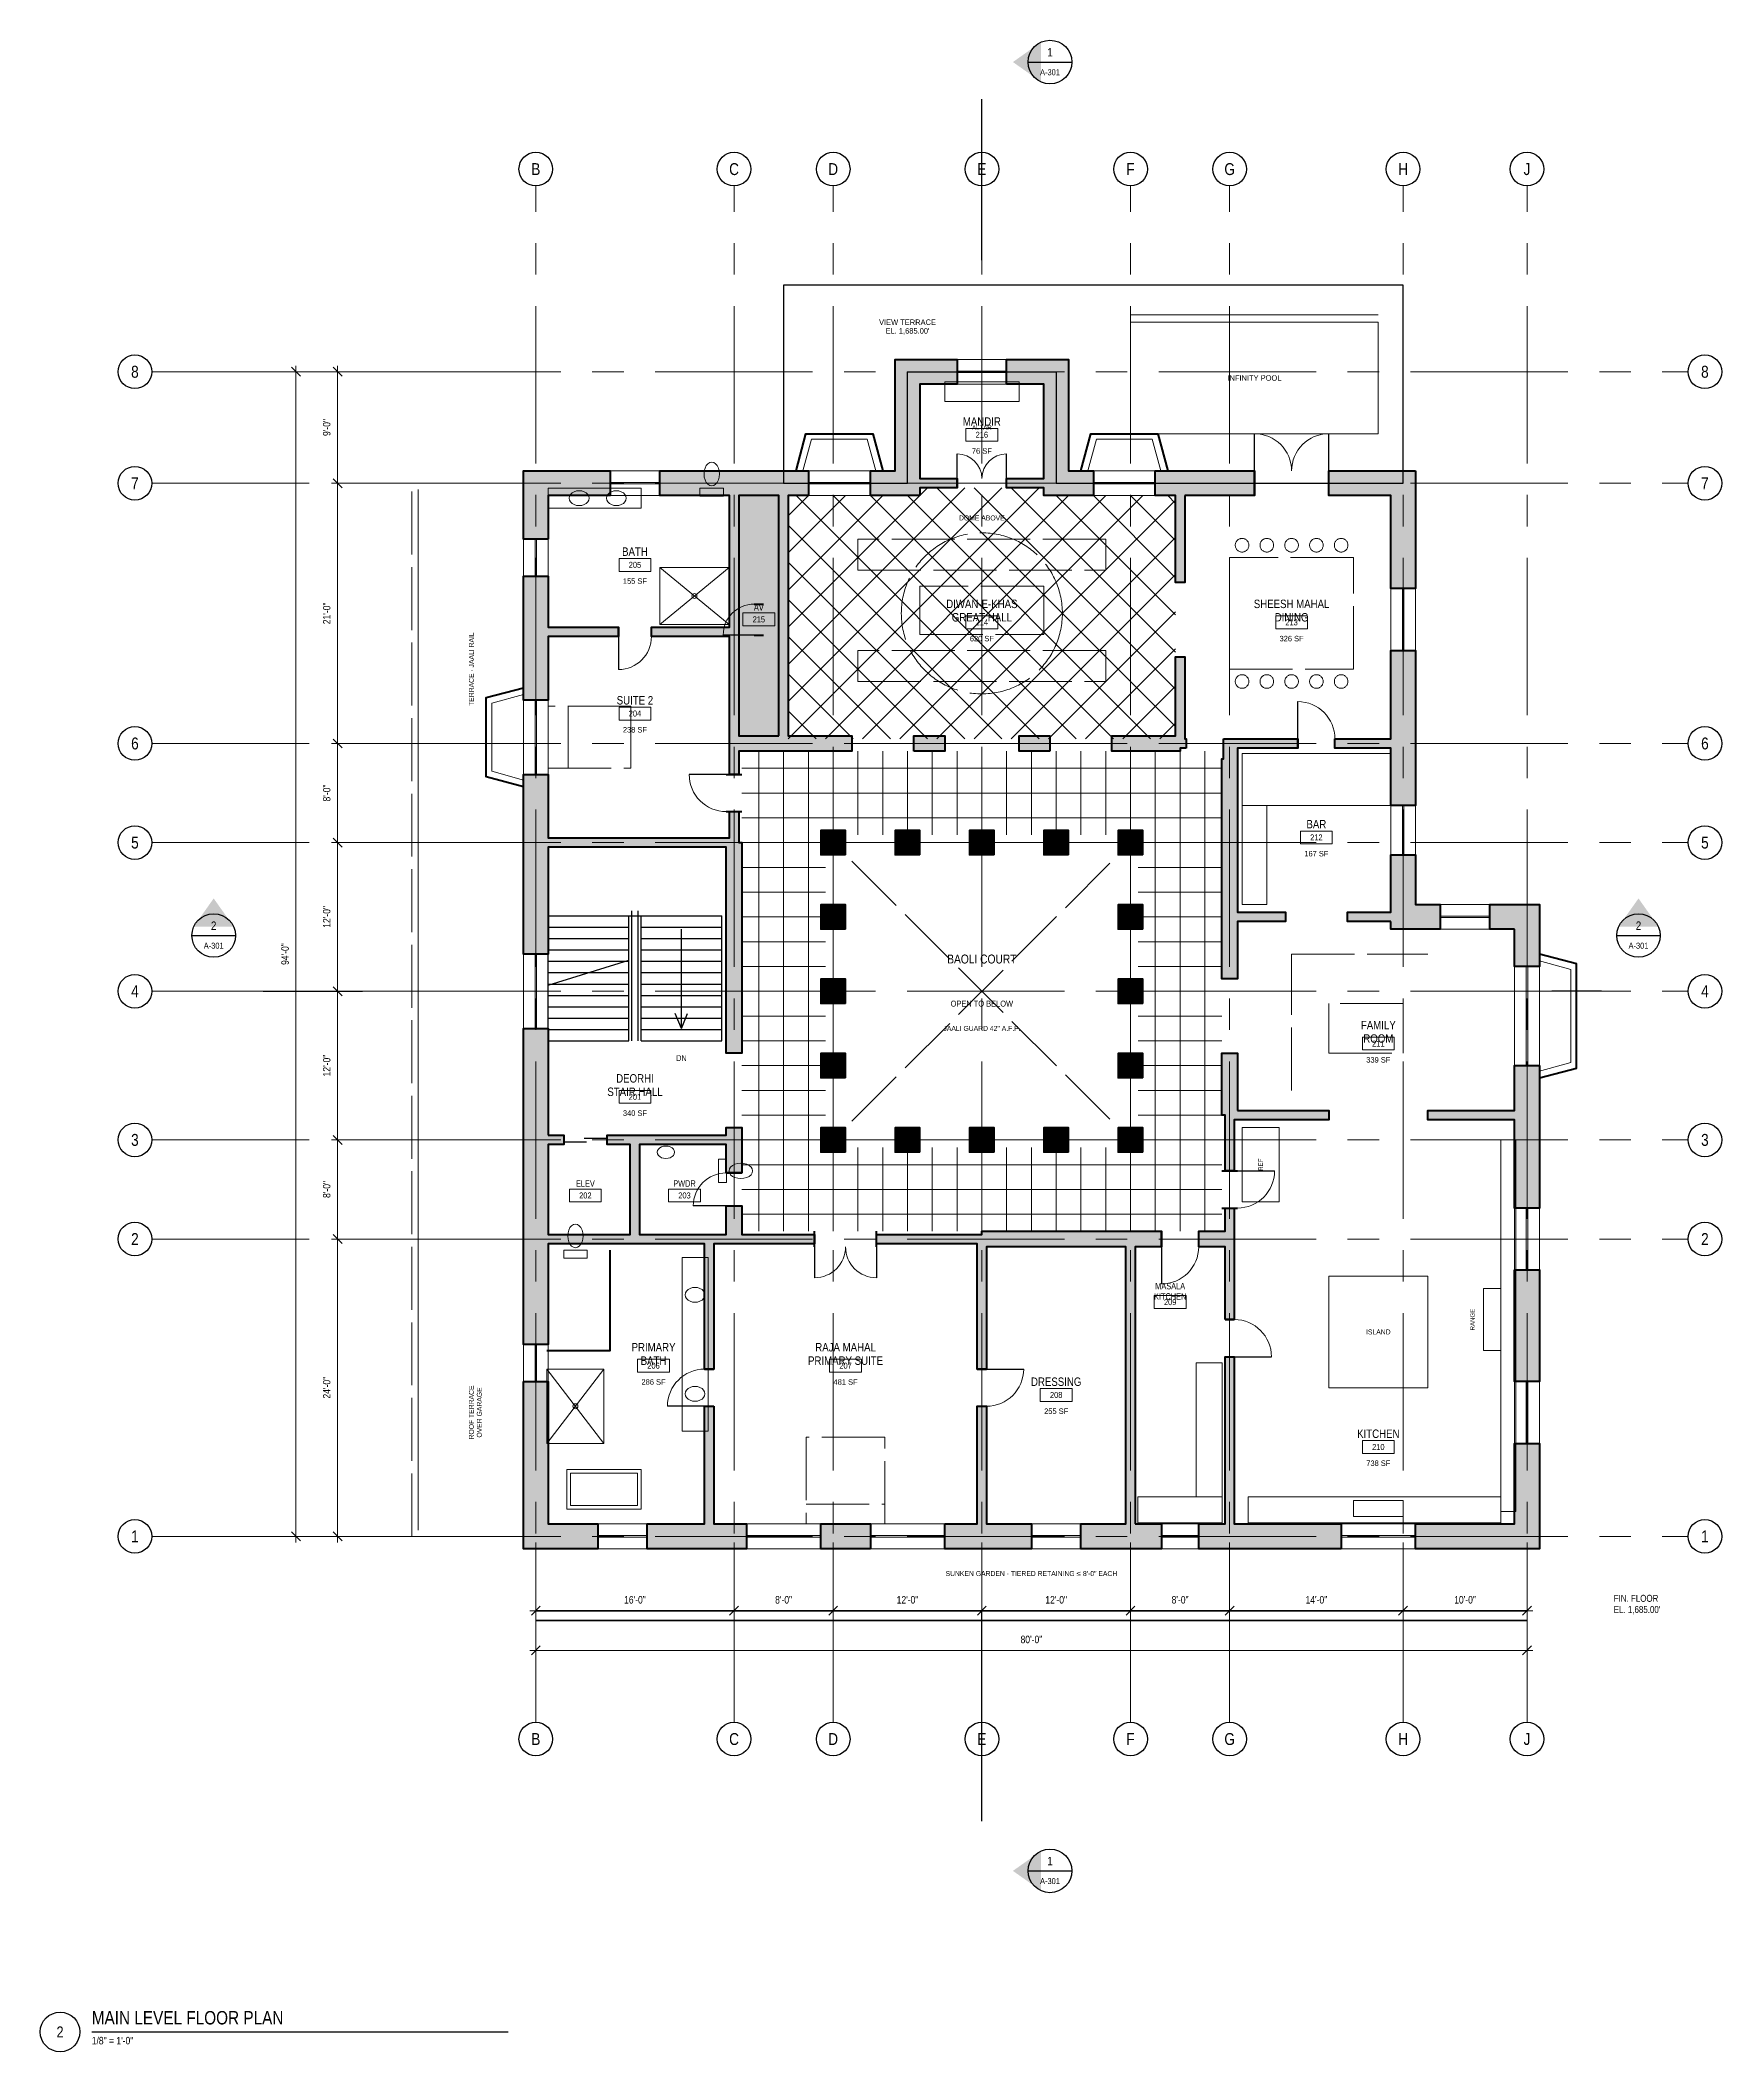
# Model space of a CAD drawing. Header units: inches. Extents: x -573 to 5349, y -139 to 1809.
# Drawn here: x 1680 to 3309, y -139 to 1809 of the extents above; entities that cross this region are included whole.
import ezdxf
from ezdxf.enums import TextEntityAlignment as Align

# ---------------------------------------------------------------- set-up
doc = ezdxf.new("R2010")
doc.units = ezdxf.units.IN
doc.header["$LTSCALE"] = 48
doc.header["$MEASUREMENT"] = 0
doc.linetypes.add('CENTER', pattern=[5.08, 3.175, -0.635, 0.635, -0.635])
doc.linetypes.add('DASHED', pattern=[1.524, 1.27, -0.254])
for name, color, linetype, lineweight in [('A-ANNO-DIMS', 3, 'CONTINUOUS', 18), ('A-ANNO-SYMB', 7, 'CONTINUOUS', 25), ('A-ANNO-TEXT', 7, 'CONTINUOUS', 25), ('A-AREA-IDEN', 5, 'CONTINUOUS', 18), ('A-COLS', 1, 'CONTINUOUS', 35), ('A-DOOR', 2, 'CONTINUOUS', 25), ('A-DOOR-SWNG', 2, 'CONTINUOUS', 13), ('A-FLOR-FIXT', 6, 'CONTINUOUS', 18), ('A-FLOR-OVHD', 8, 'DASHED', 18), ('A-FLOR-PATT', 8, 'CONTINUOUS', 9), ('A-FLOR-STRS', 3, 'CONTINUOUS', 25), ('A-FURN', 8, 'DASHED', 13), ('A-GLAZ', 4, 'CONTINUOUS', 18), ('A-GRID', 8, 'CENTER', 18), ('A-WALL', 7, 'CONTINUOUS', 50), ('A-WALL-PATT', 8, 'CONTINUOUS', 9), ('A-WALL-RETN', 7, 'CONTINUOUS', 35), ('L-SITE', 7, 'CONTINUOUS', 25)]:
    doc.layers.add(name, color=color, linetype=linetype, lineweight=lineweight)
doc.styles.add('JM', font='IBMPlexSansCondensed-Regular.ttf')

msp = doc.modelspace()

# ---------------------------------------------------------------- texts
at = {"layer": 'A-ANNO-DIMS', "style": 'JM'}
for s, p in [('9\'-0"', (1963.2, 1434)), ('21\'-0"', (1963.2, 1254)), ('8\'-0"', (1963.2, 1080)), ('12\'-0"', (1963.2, 960)), ('94\'-0"', (1922.9, 924)), ('12\'-0"', (1963.2, 816)), ('8\'-0"', (1963.2, 696)), ('24\'-0"', (1963.2, 504))]:
    msp.add_text(s, height=7.2, rotation=90, dxfattribs=at).set_placement(p, align=Align.BOTTOM_CENTER)
for s, p in [('16\'-0"', (2256, 292.8)), ('8\'-0"', (2400, 292.8)), ('12\'-0"', (2520, 292.8)), ('12\'-0"', (2664, 292.8)), ('8\'-0"', (2784, 292.8)), ('14\'-0"', (2916, 292.8)), ('10\'-0"', (3060, 292.8)), ('80\'-0"', (2640, 254.4))]:
    msp.add_text(s, height=7.2, dxfattribs=at).set_placement(p, align=Align.BOTTOM_CENTER)
at = {"layer": 'A-ANNO-SYMB', "style": 'JM'}
for s, height, p in [('1', 8.16, (2658, 1797.5)), ('A-301', 5.76, (2658, 1778.1)), ('B', 11.5, (2160, 1684.3)), ('C', 11.5, (2352, 1684.3)), ('D', 11.5, (2448, 1684.3)), ('E', 11.5, (2592, 1684.3)), ('F', 11.5, (2736, 1684.3)), ('G', 11.5, (2832, 1684.3)), ('H', 11.5, (3000, 1684.3)), ('J', 11.5, (3120, 1684.3)), ('8', 11.5, (1771.7, 1488)), ('8', 11.5, (3292.3, 1488)), ('7', 11.5, (1771.7, 1380)), ('7', 11.5, (3292.3, 1380)), ('6', 11.5, (1771.7, 1128)), ('6', 11.5, (3292.3, 1128)), ('5', 11.5, (1771.7, 1032)), ('5', 11.5, (3292.3, 1032)), ('2', 8.16, (1848, 951.5)), ('2', 8.16, (3228, 951.5)), ('A-301', 5.76, (1848, 932.1)), ('A-301', 5.76, (3228, 932.1)), ('4', 11.5, (1771.7, 888)), ('4', 11.5, (3292.3, 888)), ('3', 11.5, (1771.7, 744)), ('3', 11.5, (3292.3, 744)), ('2', 11.5, (1771.7, 648)), ('2', 11.5, (3292.3, 648)), ('1', 11.5, (1771.7, 360)), ('1', 11.5, (3292.3, 360)), ('B', 11.5, (2160, 163.7)), ('C', 11.5, (2352, 163.7)), ('D', 11.5, (2448, 163.7)), ('E', 11.5, (2592, 163.7)), ('F', 11.5, (2736, 163.7)), ('G', 11.5, (2832, 163.7)), ('H', 11.5, (3000, 163.7)), ('J', 11.5, (3120, 163.7)), ('1', 8.16, (2658, 45.5)), ('A-301', 5.76, (2658, 26.1))]:
    msp.add_text(s, height=height, dxfattribs=at).set_placement(p, align=Align.MIDDLE_CENTER)
at = {"layer": 'A-ANNO-TEXT', "style": 'JM'}
for s, height, p in [('VIEW TERRACE', 5.28, (2520, 1536)), ("EL. 1,685.00'", 5.28, (2520, 1527.6)), ('INFINITY POOL', 5.28, (2856, 1482)), ('ALTAR', 4.32, (2592, 1434)), ('DOME ABOVE', 4.8, (2592, 1346.4)), ('BAOLI COURT', 8.64, (2592, 919.2)), ('OPEN TO BELOW', 5.76, (2592, 876)), ('JAALI GUARD 42" A.F.F.', 4.8, (2592, 852)), ('DN', 5.76, (2301, 823.2)), ('ISLAND', 4.8, (2976, 558)), ('SUNKEN GARDEN · TIERED RETAINING ≤ 8\'-0" EACH', 4.8, (2640, 324)), ('2', 10.6, (1699.2, -120))]:
    msp.add_text(s, height=height, dxfattribs=at).set_placement(p, align=Align.MIDDLE_CENTER)
for s, height, p in [('TERRACE · JAALI RAIL', 4.8, (2097.6, 1200)), ('REF', 4.32, (2862, 720)), ('RANGE', 4.32, (3067.2, 570)), ('ROOF TERRACE', 4.8, (2097.6, 480)), ('OVER GARAGE', 4.8, (2105.3, 480))]:
    msp.add_text(s, height=height, rotation=90, dxfattribs=at).set_placement(p, align=Align.MIDDLE_CENTER)
for s, p in [('FIN. FLOOR', (3204, 300)), ("EL. 1,685.00'", (3204, 289.2))]:
    msp.add_text(s, height=6.72, dxfattribs=at).set_placement(p, align=Align.MIDDLE_LEFT)
msp.add_text('MAIN LEVEL FLOOR PLAN', height=12.96, dxfattribs=at).set_placement((1729.9, -116.6), align=Align.BOTTOM_LEFT)
msp.add_text('1/8" = 1\'-0"', height=7.2, dxfattribs=at).set_placement((1729.9, -124.8), align=Align.TOP_LEFT)
at = {"layer": 'A-AREA-IDEN', "style": 'JM'}
for s, height, p in [('MANDIR', 8.16, (2592, 1439.8)), ('216', 5.76, (2592, 1427)), ('BATH', 8.16, (2256, 1313.8)), ('205', 5.76, (2256, 1301)), ('DIWAN-E-KHAS', 8.16, (2592, 1263.2)), ('SHEESH MAHAL', 8.16, (2892, 1263.2)), ('215', 5.76, (2376, 1248.2)), ('AV', 6.24, (2376, 1259.8)), ('GREAT HALL', 8.16, (2592, 1250.2)), ('214', 5.76, (2592, 1245.3)), ('DINING', 8.16, (2892, 1250.2)), ('213', 5.76, (2892, 1245.3)), ('SUITE 2', 8.16, (2256, 1169.8)), ('204', 5.76, (2256, 1157)), ('BAR', 8.16, (2916, 1049.8)), ('212', 5.76, (2916, 1037)), ('FAMILY', 8.16, (2976, 855.2)), ('ROOM', 8.16, (2976, 842.2)), ('211', 5.76, (2976, 837.3)), ('DEORHI', 8.16, (2256, 803.6)), ('STAIR HALL', 8.16, (2256, 790.6)), ('201', 5.76, (2256, 785.7)), ('ELEV', 6.24, (2208, 701.8)), ('PWDR', 6.24, (2304, 701.8)), ('202', 5.76, (2208, 690.2)), ('203', 5.76, (2304, 690.2)), ('MASALA', 6.24, (2774.4, 602.4)), ('KITCHEN', 6.24, (2774.4, 592.4)), ('209', 5.76, (2774.4, 586.9)), ('PRIMARY', 8.16, (2274, 543.2)), ('RAJA MAHAL', 8.16, (2460, 543.2)), ('BATH', 8.16, (2274, 530.2)), ('206', 5.76, (2274, 525.3)), ('PRIMARY SUITE', 8.16, (2460, 530.2)), ('207', 5.76, (2460, 525.3)), ('DRESSING', 8.16, (2664, 509.8)), ('208', 5.76, (2664, 497)), ('KITCHEN', 8.16, (2976, 459.4)), ('210', 5.76, (2976, 446.6))]:
    msp.add_text(s, height=height, dxfattribs=at).set_placement(p, align=Align.MIDDLE_CENTER)
for s, p in [('76 SF', (2592, 1413.9)), ('155 SF', (2256, 1287.9)), ('620 SF', (2592, 1232.2)), ('326 SF', (2892, 1232.2)), ('238 SF', (2256, 1143.9)), ('167 SF', (2916, 1023.9)), ('339 SF', (2976, 824.2)), ('340 SF', (2256, 772.6)), ('286 SF', (2274, 512.2)), ('481 SF', (2460, 512.2)), ('255 SF', (2664, 483.9)), ('738 SF', (2976, 433.5))]:
    msp.add_text(s, height=5.28, dxfattribs=at).set_placement(p, align=Align.TOP_CENTER)

# ---------------------------------------------------------------- hatches: boundary and pattern name
at = {"layer": 'A-ANNO-SYMB'}
h = msp.add_hatch(color=7, dxfattribs=at)
h.dxf.hatch_style = 1
h.paths.add_polyline_path([(2622.1, 1788), (2649.4, 1768.7), (2649.4, 1807.3)])
h = msp.add_hatch(color=7, dxfattribs=at)
h.dxf.hatch_style = 1
h.paths.add_polyline_path([(1848, 977.9), (1828.7, 950.6), (1867.3, 950.6)])
h = msp.add_hatch(color=7, dxfattribs=at)
h.dxf.hatch_style = 1
h.paths.add_polyline_path([(3228, 977.9), (3208.7, 950.6), (3247.3, 950.6)])
h = msp.add_hatch(color=7, dxfattribs=at)
h.dxf.hatch_style = 1
h.paths.add_polyline_path([(2622.1, 36), (2649.4, 16.7), (2649.4, 55.3)])
at = {"layer": 'A-COLS'}
h = msp.add_hatch(color=7, dxfattribs=at)
h.dxf.hatch_style = 1
h.paths.add_polyline_path([(2460, 1020), (2460, 1044), (2436, 1044), (2436, 1020)])
h = msp.add_hatch(color=7, dxfattribs=at)
h.dxf.hatch_style = 1
h.paths.add_polyline_path([(2532, 1020), (2532, 1044), (2508, 1044), (2508, 1020)])
h = msp.add_hatch(color=7, dxfattribs=at)
h.dxf.hatch_style = 1
h.paths.add_polyline_path([(2604, 1020), (2604, 1044), (2580, 1044), (2580, 1020)])
h = msp.add_hatch(color=7, dxfattribs=at)
h.dxf.hatch_style = 1
h.paths.add_polyline_path([(2676, 1020), (2676, 1044), (2652, 1044), (2652, 1020)])
h = msp.add_hatch(color=7, dxfattribs=at)
h.dxf.hatch_style = 1
h.paths.add_polyline_path([(2748, 1020), (2748, 1044), (2724, 1044), (2724, 1020)])
h = msp.add_hatch(color=7, dxfattribs=at)
h.dxf.hatch_style = 1
h.paths.add_polyline_path([(2460, 948), (2460, 972), (2436, 972), (2436, 948)])
h = msp.add_hatch(color=7, dxfattribs=at)
h.dxf.hatch_style = 1
h.paths.add_polyline_path([(2748, 948), (2748, 972), (2724, 972), (2724, 948)])
h = msp.add_hatch(color=7, dxfattribs=at)
h.dxf.hatch_style = 1
h.paths.add_polyline_path([(2460, 876), (2460, 900), (2436, 900), (2436, 876)])
h = msp.add_hatch(color=7, dxfattribs=at)
h.dxf.hatch_style = 1
h.paths.add_polyline_path([(2748, 876), (2748, 900), (2724, 900), (2724, 876)])
h = msp.add_hatch(color=7, dxfattribs=at)
h.dxf.hatch_style = 1
h.paths.add_polyline_path([(2460, 804), (2460, 828), (2436, 828), (2436, 804)])
h = msp.add_hatch(color=7, dxfattribs=at)
h.dxf.hatch_style = 1
h.paths.add_polyline_path([(2748, 804), (2748, 828), (2724, 828), (2724, 804)])
h = msp.add_hatch(color=7, dxfattribs=at)
h.dxf.hatch_style = 1
h.paths.add_polyline_path([(2460, 732), (2460, 756), (2436, 756), (2436, 732)])
h = msp.add_hatch(color=7, dxfattribs=at)
h.dxf.hatch_style = 1
h.paths.add_polyline_path([(2532, 732), (2532, 756), (2508, 756), (2508, 732)])
h = msp.add_hatch(color=7, dxfattribs=at)
h.dxf.hatch_style = 1
h.paths.add_polyline_path([(2604, 732), (2604, 756), (2580, 756), (2580, 732)])
h = msp.add_hatch(color=7, dxfattribs=at)
h.dxf.hatch_style = 1
h.paths.add_polyline_path([(2676, 732), (2676, 756), (2652, 756), (2652, 732)])
h = msp.add_hatch(color=7, dxfattribs=at)
h.dxf.hatch_style = 1
h.paths.add_polyline_path([(2748, 732), (2748, 756), (2724, 756), (2724, 732)])
at = {"layer": 'A-WALL-PATT'}
h = msp.add_hatch(color=7, dxfattribs=at)
h.dxf.hatch_style = 1
h.paths.add_polyline_path([(2532, 1368), (2484, 1368), (2484, 1392), (2508, 1392), (2508, 1500), (2568, 1500), (2568, 1476), (2532, 1476), (2532, 1384.5), (2568, 1384.5), (2568, 1375.5), (2532, 1375.5)])
h = msp.add_hatch(color=7, dxfattribs=at)
h.dxf.hatch_style = 1
h.paths.add_polyline_path([(2616, 1476), (2616, 1500), (2676, 1500), (2676, 1392), (2700, 1392), (2700, 1368), (2652, 1368), (2652, 1375.5), (2616, 1375.5), (2616, 1384.5), (2652, 1384.5), (2652, 1476)])
h = msp.add_hatch(color=7, dxfattribs=at)
h.dxf.hatch_style = 1
h.paths.add_polyline_path([(2172, 1326), (2148, 1326), (2148, 1392), (2232, 1392), (2232, 1368), (2172, 1368)])
h = msp.add_hatch(color=7, dxfattribs=at)
h.dxf.hatch_style = 1
h.paths.add_polyline_path([(2356.5, 1098), (2347.5, 1098), (2347.5, 1128), (2347.5, 1231.5), (2272, 1231.5), (2272, 1240.5), (2347.5, 1240.5), (2347.5, 1368), (2280, 1368), (2280, 1392), (2424, 1392), (2424, 1368), (2404.5, 1368), (2404.5, 1135.5), (2466, 1135.5), (2466, 1120.5), (2400, 1120.5), (2359.5, 1120.5), (2356.5, 1120.5)])
h.paths.add_polyline_path([(2395.5, 1135.5), (2395.5, 1368), (2356.5, 1368), (2356.5, 1236), (2356.5, 1135.5)], flags=0)
h = msp.add_hatch(color=7, dxfattribs=at)
h.dxf.hatch_style = 1
h.paths.add_polyline_path([(2788.5, 1368), (2788.5, 1284), (2779.5, 1284), (2779.5, 1368), (2760, 1368), (2760, 1392), (2856, 1392), (2856, 1368)])
h = msp.add_hatch(color=7, dxfattribs=at)
h.dxf.hatch_style = 1
h.paths.add_polyline_path([(3012, 1392), (3012, 1278), (2988, 1278), (2988, 1368), (2928, 1368), (2928, 1392)])
h = msp.add_hatch(color=7, dxfattribs=at)
h.dxf.hatch_style = 1
h.paths.add_polyline_path([(2240, 1231.5), (2172, 1231.5), (2172, 1170), (2148, 1170), (2148, 1290), (2172, 1290), (2172, 1240.5), (2240, 1240.5)])
h = msp.add_hatch(color=7, dxfattribs=at)
h.dxf.hatch_style = 1
h.paths.add_polyline_path([(2790, 1123.5), (2784, 1123.5), (2784, 1120.5), (2718, 1120.5), (2718, 1135.5), (2779.5, 1135.5), (2779.5, 1212), (2788.5, 1212), (2788.5, 1132.5), (2790, 1132.5)])
h = msp.add_hatch(color=7, dxfattribs=at)
h.dxf.hatch_style = 1
h.paths.add_polyline_path([(2934, 1132.5), (2988, 1132.5), (2988, 1218), (3012, 1218), (3012, 1068), (2988, 1068), (2988, 1123.5), (2934, 1123.5)])
h = msp.add_hatch(color=7, dxfattribs=at)
h.dxf.hatch_style = 1
h.paths.add_polyline_path([(2526, 1120.5), (2526, 1135.5), (2556, 1135.5), (2556, 1120.5)])
h = msp.add_hatch(color=7, dxfattribs=at)
h.dxf.hatch_style = 1
h.paths.add_polyline_path([(2658, 1120.5), (2628, 1120.5), (2628, 1135.5), (2658, 1135.5)])
h = msp.add_hatch(color=7, dxfattribs=at)
h.dxf.hatch_style = 1
h.paths.add_polyline_path([(2826, 1132.5), (2832, 1132.5), (2898, 1132.5), (2898, 1123.5), (2839.5, 1123.5), (2839.5, 964.5), (2886, 964.5), (2886, 955.5), (2839.5, 955.5), (2839.5, 900), (2824.5, 900), (2824.5, 960), (2824.5, 1113), (2826, 1113)])
h = msp.add_hatch(color=7, dxfattribs=at)
h.dxf.hatch_style = 1
h.paths.add_polyline_path([(2356.5, 1062), (2356.5, 1032), (2359.5, 1032), (2359.5, 828), (2344.5, 828), (2344.5, 1027.5), (2172, 1027.5), (2172, 924), (2148, 924), (2148, 1098), (2172, 1098), (2172, 1036.5), (2347.5, 1036.5), (2347.5, 1062)])
h = msp.add_hatch(color=7, dxfattribs=at)
h.dxf.hatch_style = 1
h.paths.add_polyline_path([(2988, 955.5), (2946, 955.5), (2946, 964.5), (2988, 964.5), (2988, 1020), (3012, 1020), (3012, 972), (3036, 972), (3036, 948), (2988, 948)])
h = msp.add_hatch(color=7, dxfattribs=at)
h.dxf.hatch_style = 1
h.paths.add_polyline_path([(3108, 948), (3084, 948), (3084, 972), (3132, 972), (3132, 912), (3108, 912)])
h = msp.add_hatch(color=7, dxfattribs=at)
h.dxf.hatch_style = 1
h.paths.add_polyline_path([(2172, 748.5), (2187, 748.5), (2187, 739.5), (2172, 739.5), (2172, 652.5), (2251.5, 652.5), (2251.5, 739.5), (2229, 739.5), (2229, 748.5), (2256, 748.5), (2344.5, 748.5), (2344.5, 756), (2359.5, 756), (2359.5, 744), (2359.5, 712), (2344.5, 712), (2344.5, 739.5), (2260.5, 739.5), (2260.5, 652.5), (2328, 652.5), (2344.5, 652.5), (2344.5, 680), (2359.5, 680), (2359.5, 655.5), (2359.5, 652.5), (2430, 652.5), (2430, 643.5), (2352, 643.5), (2332.5, 643.5), (2332.5, 522), (2323.5, 522), (2323.5, 643.5), (2256, 643.5), (2172, 643.5), (2172, 546), (2148, 546), (2148, 852), (2172, 852)])
h = msp.add_hatch(color=7, dxfattribs=at)
h.dxf.hatch_style = 1
h.paths.add_polyline_path([(2839.5, 772.5), (2928, 772.5), (2928, 763.5), (2836.5, 763.5), (2836.5, 714), (2827.5, 714), (2827.5, 768), (2824.5, 768), (2824.5, 828), (2839.5, 828)])
h = msp.add_hatch(color=7, dxfattribs=at)
h.dxf.hatch_style = 1
h.paths.add_polyline_path([(3132, 816), (3132, 678), (3108, 678), (3108, 763.5), (3024, 763.5), (3024, 772.5), (3108, 772.5), (3108, 816)])
h = msp.add_hatch(color=7, dxfattribs=at)
h.dxf.hatch_style = 1
h.paths.add_polyline_path([(2827.5, 570), (2827.5, 640.5), (2802, 640.5), (2802, 655.5), (2824.5, 655.5), (2827.5, 655.5), (2827.5, 678), (2836.5, 678), (2836.5, 648), (2836.5, 570)])
h = msp.add_hatch(color=7, dxfattribs=at)
h.dxf.hatch_style = 1
h.paths.add_polyline_path([(2740.5, 372), (2766, 372), (2766, 348), (2688, 348), (2688, 372), (2731.5, 372), (2731.5, 640.5), (2596.5, 640.5), (2596.5, 522), (2587.5, 522), (2587.5, 643.5), (2490, 643.5), (2490, 652.5), (2592, 652.5), (2592, 655.5), (2736, 655.5), (2766, 655.5), (2766, 640.5), (2740.5, 640.5)])
h = msp.add_hatch(color=7, dxfattribs=at)
h.dxf.hatch_style = 1
h.paths.add_polyline_path([(3108, 618), (3132, 618), (3132, 510), (3108, 510)])
h = msp.add_hatch(color=7, dxfattribs=at)
h.dxf.hatch_style = 1
h.paths.add_polyline_path([(2940, 348), (2802, 348), (2802, 372), (2827.5, 372), (2827.5, 534), (2836.5, 534), (2836.5, 372), (2940, 372)])
h = msp.add_hatch(color=7, dxfattribs=at)
h.dxf.hatch_style = 1
h.paths.add_polyline_path([(2148, 510), (2172, 510), (2172, 372), (2220, 372), (2220, 348), (2148, 348)])
h = msp.add_hatch(color=7, dxfattribs=at)
h.dxf.hatch_style = 1
h.paths.add_polyline_path([(2332.5, 486), (2332.5, 372), (2364, 372), (2364, 348), (2268, 348), (2268, 372), (2323.5, 372), (2323.5, 486)])
h = msp.add_hatch(color=7, dxfattribs=at)
h.dxf.hatch_style = 1
h.paths.add_polyline_path([(2556, 372), (2587.5, 372), (2587.5, 486), (2596.5, 486), (2596.5, 372), (2640, 372), (2640, 348), (2556, 348)])
h = msp.add_hatch(color=7, dxfattribs=at)
h.dxf.hatch_style = 1
h.paths.add_polyline_path([(3012, 372), (3108, 372), (3108, 450), (3132, 450), (3132, 348), (3012, 348)])
h = msp.add_hatch(color=7, dxfattribs=at)
h.dxf.hatch_style = 1
h.paths.add_polyline_path([(2484, 348), (2436, 348), (2436, 372), (2484, 372)])

# ---------------------------------------------------------------- linework, layer by layer
at = {"layer": 'A-ANNO-DIMS'}
for p, q in [((2154.2, 1488), (1921.9, 1488)), ((1932, 1483.7), (1923.4, 1492.3)), ((1927.7, 354.2), (1927.7, 1493.8)), ((2154.2, 1488), (1962.2, 1488)), ((1972.3, 1483.7), (1963.7, 1492.3)), ((1968, 1374.2), (1968, 1493.8)), ((1972.3, 1375.7), (1963.7, 1384.3)), ((1972.3, 1375.7), (1963.7, 1384.3)), ((1968, 1122.2), (1968, 1385.8)), ((2154.2, 1380), (1962.2, 1380)), ((2154.2, 1380), (1962.2, 1380)), ((1972.3, 1123.7), (1963.7, 1132.3)), ((1972.3, 1123.7), (1963.7, 1132.3)), ((1968, 1026.2), (1968, 1133.8)), ((2154.2, 1128), (1962.2, 1128)), ((2154.2, 1128), (1962.2, 1128)), ((1972.3, 1027.7), (1963.7, 1036.3)), ((1972.3, 1027.7), (1963.7, 1036.3)), ((1968, 882.2), (1968, 1037.8)), ((2154.2, 1032), (1962.2, 1032)), ((2154.2, 1032), (1962.2, 1032)), ((2154.2, 888), (1962.2, 888)), ((2154.2, 888), (1962.2, 888)), ((1972.3, 883.7), (1963.7, 892.3)), ((1972.3, 883.7), (1963.7, 892.3)), ((1968, 738.2), (1968, 893.8)), ((2154.2, 744), (1962.2, 744)), ((2154.2, 744), (1962.2, 744)), ((1972.3, 739.7), (1963.7, 748.3)), ((1972.3, 739.7), (1963.7, 748.3)), ((1968, 642.2), (1968, 749.8)), ((2154.2, 648), (1962.2, 648)), ((2154.2, 648), (1962.2, 648)), ((1972.3, 643.7), (1963.7, 652.3)), ((1972.3, 643.7), (1963.7, 652.3)), ((1968, 354.2), (1968, 653.8)), ((2154.2, 360), (1921.9, 360)), ((1932, 355.7), (1923.4, 364.3)), ((2154.2, 360), (1962.2, 360)), ((1972.3, 355.7), (1963.7, 364.3)), ((2160, 354.2), (2160, 282.2)), ((2160, 354.2), (2160, 243.8)), ((2352, 354.2), (2352, 282.2)), ((2352, 354.2), (2352, 282.2)), ((2448, 354.2), (2448, 282.2)), ((2448, 354.2), (2448, 282.2)), ((2592, 354.2), (2592, 282.2)), ((2592, 354.2), (2592, 282.2)), ((2736, 354.2), (2736, 282.2)), ((2736, 354.2), (2736, 282.2)), ((2832, 354.2), (2832, 282.2)), ((2832, 354.2), (2832, 282.2)), ((3000, 354.2), (3000, 282.2)), ((3000, 354.2), (3000, 282.2)), ((3120, 354.2), (3120, 282.2)), ((3120, 354.2), (3120, 243.8)), ((2155.7, 283.7), (2164.3, 292.3)), ((2347.7, 283.7), (2356.3, 292.3)), ((2347.7, 283.7), (2356.3, 292.3)), ((2443.7, 283.7), (2452.3, 292.3)), ((2443.7, 283.7), (2452.3, 292.3)), ((2587.7, 283.7), (2596.3, 292.3)), ((2587.7, 283.7), (2596.3, 292.3)), ((2731.7, 283.7), (2740.3, 292.3)), ((2731.7, 283.7), (2740.3, 292.3)), ((2827.7, 283.7), (2836.3, 292.3)), ((2827.7, 283.7), (2836.3, 292.3)), ((2995.7, 283.7), (3004.3, 292.3)), ((2995.7, 283.7), (3004.3, 292.3)), ((3115.7, 283.7), (3124.3, 292.3)), ((2154.2, 288), (2357.8, 288)), ((2346.2, 288), (2453.8, 288)), ((2442.2, 288), (2597.8, 288)), ((2586.2, 288), (2741.8, 288)), ((2730.2, 288), (2837.8, 288)), ((2826.2, 288), (3005.8, 288)), ((2994.2, 288), (3125.8, 288)), ((2155.7, 245.3), (2164.3, 253.9)), ((3115.7, 245.3), (3124.3, 253.9)), ((2154.2, 249.6), (3125.8, 249.6))]:
    msp.add_line(p, q, dxfattribs=at)
at = {"layer": 'A-ANNO-SYMB'}
for p, q in [((2636.9, 1788), (2679.1, 1788)), ((2592, 1596), (2592, 1752)), ((1826.9, 942), (1869.1, 942)), ((2301, 852), (2301, 948)), ((3206.9, 942), (3249.1, 942)), ((1896, 888), (1992, 888)), ((3192, 888), (3144, 888)), ((2301, 852), (2295, 866.4)), ((2301, 852), (2307, 866.4)), ((2592, 84), (2592, 288)), ((2636.9, 36), (2679.1, 36)), ((1729.9, -120), (2133.1, -120))]:
    msp.add_line(p, q, dxfattribs=at)
for centre, radius in [((2658, 1788), 21.1), ((2160, 1684.3), 16.3), ((2352, 1684.3), 16.3), ((2448, 1684.3), 16.3), ((2592, 1684.3), 16.3), ((2736, 1684.3), 16.3), ((2832, 1684.3), 16.3), ((3000, 1684.3), 16.3), ((3120, 1684.3), 16.3), ((1771.7, 1488), 16.3), ((3292.3, 1488), 16.3), ((1771.7, 1380), 16.3), ((3292.3, 1380), 16.3), ((1771.7, 1128), 16.3), ((3292.3, 1128), 16.3), ((1771.7, 1032), 16.3), ((3292.3, 1032), 16.3), ((1848, 942), 21.1), ((3228, 942), 21.1), ((1771.7, 888), 16.3), ((3292.3, 888), 16.3), ((1771.7, 744), 16.3), ((3292.3, 744), 16.3), ((1771.7, 648), 16.3), ((3292.3, 648), 16.3), ((1771.7, 360), 16.3), ((3292.3, 360), 16.3), ((2160, 163.7), 16.3), ((2352, 163.7), 16.3), ((2448, 163.7), 16.3), ((2592, 163.7), 16.3), ((2736, 163.7), 16.3), ((2832, 163.7), 16.3), ((3000, 163.7), 16.3), ((3120, 163.7), 16.3), ((2658, 36), 21.1), ((1699.2, -120), 19.2)]:
    msp.add_circle(centre, radius, dxfattribs=at)
at = {"layer": 'A-AREA-IDEN'}
for points in [[(2576.6, 1420.7), (2607.4, 1420.7), (2607.4, 1433.2), (2576.6, 1433.2)], [(2240.6, 1294.7), (2271.4, 1294.7), (2271.4, 1307.2), (2240.6, 1307.2)], [(2360.6, 1241.9), (2391.4, 1241.9), (2391.4, 1254.4), (2360.6, 1254.4)], [(2576.6, 1239.1), (2607.4, 1239.1), (2607.4, 1251.6), (2576.6, 1251.6)], [(2876.6, 1239.1), (2907.4, 1239.1), (2907.4, 1251.6), (2876.6, 1251.6)], [(2240.6, 1150.7), (2271.4, 1150.7), (2271.4, 1163.2), (2240.6, 1163.2)], [(2900.6, 1030.7), (2931.4, 1030.7), (2931.4, 1043.2), (2900.6, 1043.2)], [(2960.6, 831.1), (2991.4, 831.1), (2991.4, 843.6), (2960.6, 843.6)], [(2240.6, 779.5), (2271.4, 779.5), (2271.4, 792), (2240.6, 792)], [(2192.6, 683.9), (2223.4, 683.9), (2223.4, 696.4), (2192.6, 696.4)], [(2288.6, 683.9), (2319.4, 683.9), (2319.4, 696.4), (2288.6, 696.4)], [(2759, 580.7), (2789.8, 580.7), (2789.8, 593.2), (2759, 593.2)], [(2258.6, 519.1), (2289.4, 519.1), (2289.4, 531.6), (2258.6, 531.6)], [(2444.6, 519.1), (2475.4, 519.1), (2475.4, 531.6), (2444.6, 531.6)], [(2648.6, 490.7), (2679.4, 490.7), (2679.4, 503.2), (2648.6, 503.2)], [(2960.6, 440.3), (2991.4, 440.3), (2991.4, 452.8), (2960.6, 452.8)]]:
    msp.add_lwpolyline(points, close=True, dxfattribs=at)
at = {"layer": 'A-COLS'}
for points in [[(2460, 1020), (2460, 1044), (2436, 1044), (2436, 1020)], [(2532, 1020), (2532, 1044), (2508, 1044), (2508, 1020)], [(2604, 1020), (2604, 1044), (2580, 1044), (2580, 1020)], [(2676, 1020), (2676, 1044), (2652, 1044), (2652, 1020)], [(2748, 1020), (2748, 1044), (2724, 1044), (2724, 1020)], [(2460, 948), (2460, 972), (2436, 972), (2436, 948)], [(2748, 948), (2748, 972), (2724, 972), (2724, 948)], [(2460, 876), (2460, 900), (2436, 900), (2436, 876)], [(2748, 876), (2748, 900), (2724, 900), (2724, 876)], [(2460, 804), (2460, 828), (2436, 828), (2436, 804)], [(2748, 804), (2748, 828), (2724, 828), (2724, 804)], [(2460, 732), (2460, 756), (2436, 756), (2436, 732)], [(2532, 732), (2532, 756), (2508, 756), (2508, 732)], [(2604, 732), (2604, 756), (2580, 756), (2580, 732)], [(2676, 732), (2676, 756), (2652, 756), (2652, 732)], [(2748, 732), (2748, 756), (2724, 756), (2724, 732)]]:
    msp.add_lwpolyline(points, close=True, dxfattribs=at)
at = {"layer": 'A-DOOR'}
for p, q in [((2856, 1392), (2856, 1428)), ((2928, 1392), (2928, 1428)), ((2568, 1384.5), (2568, 1408.5)), ((2616, 1384.5), (2616, 1408.5)), ((2240, 1231.5), (2240, 1199.5)), ((2371.5, 1233), (2341.5, 1233)), ((2898, 1132.5), (2898, 1168.5)), ((2344.5, 1098), (2308.5, 1098)), ((2187, 742.2), (2209.2, 742.2)), ((2206.8, 745.8), (2229, 745.8)), ((2839.5, 714), (2875.5, 714)), ((2344.5, 680), (2312.5, 680)), ((2430, 640.5), (2430, 610.5)), ((2490, 640.5), (2490, 610.5)), ((2766, 640.5), (2766, 604.5)), ((2836.5, 534), (2872.5, 534)), ((2596.5, 522), (2632.5, 522)), ((2323.5, 486), (2287.5, 486))]:
    msp.add_line(p, q, dxfattribs=at)
at = {"layer": 'A-DOOR-SWNG'}
for centre, radius, start, end in [((2856, 1392), 36, 0, 90), ((2928, 1392), 36, 90, 180), ((2568, 1384.5), 24, 0, 90), ((2616, 1384.5), 24, 90, 180), ((2371.5, 1233), 30, 90, 180), ((2240, 1231.5), 32, -90, 0), ((2898, 1132.5), 36, 0, 90), ((2344.5, 1098), 36, 180, 270), ((2344.5, 680), 32, 90, 180), ((2839.5, 714), 36, 270, 360), ((2430, 640.5), 30, -90, 0), ((2490, 640.5), 30, 180, 270), ((2766, 640.5), 36, -90, 0), ((2836.5, 534), 36, 0, 90), ((2323.5, 486), 36, 90, 180), ((2596.5, 522), 36, 270, 360)]:
    msp.add_arc(centre, radius, start, end, dxfattribs=at)
at = {"layer": 'A-FLOR-FIXT'}
for p, q in [((2280, 1243.2), (2347.2, 1298.4)), ((2280, 1298.4), (2347.2, 1243.2)), ((2170.8, 450), (2226, 522)), ((2170.8, 522), (2226, 450))]:
    msp.add_line(p, q, dxfattribs=at)
for points in [[(2556, 1459.2), (2628, 1459.2), (2628, 1478.4), (2556, 1478.4)], [(2323, 1389), (2323.2, 1386), (2324, 1383.3), (2325.1, 1380.9), (2326.7, 1379.1), (2328.5, 1378), (2330.4, 1377.6), (2332.3, 1378), (2334.1, 1379.1), (2335.7, 1380.9), (2336.8, 1383.3), (2337.6, 1386), (2337.8, 1389), (2337.6, 1392), (2336.8, 1394.7), (2335.7, 1397.1), (2334.1, 1398.9), (2332.3, 1400), (2330.4, 1400.4), (2328.5, 1400), (2326.7, 1398.9), (2325.1, 1397.1), (2324, 1394.7), (2323.2, 1392)], [(2172, 1356), (2262, 1356), (2262, 1375.2), (2172, 1375.2)], [(2211.6, 1365.6), (2211.3, 1367.5), (2210.3, 1369.2), (2208.8, 1370.7), (2206.8, 1371.8), (2204.5, 1372.6), (2202, 1372.8), (2199.5, 1372.6), (2197.2, 1371.8), (2195.2, 1370.7), (2193.7, 1369.2), (2192.7, 1367.5), (2192.4, 1365.6), (2192.7, 1363.7), (2193.7, 1362), (2195.2, 1360.5), (2197.2, 1359.4), (2199.5, 1358.6), (2202, 1358.4), (2204.5, 1358.6), (2206.8, 1359.4), (2208.8, 1360.5), (2210.3, 1362), (2211.3, 1363.7)], [(2247.6, 1365.6), (2247.3, 1367.5), (2246.3, 1369.2), (2244.8, 1370.7), (2242.8, 1371.8), (2240.5, 1372.6), (2238, 1372.8), (2235.5, 1372.6), (2233.2, 1371.8), (2231.2, 1370.7), (2229.7, 1369.2), (2228.7, 1367.5), (2228.4, 1365.6), (2228.7, 1363.7), (2229.7, 1362), (2231.2, 1360.5), (2233.2, 1359.4), (2235.5, 1358.6), (2238, 1358.4), (2240.5, 1358.6), (2242.8, 1359.4), (2244.8, 1360.5), (2246.3, 1362), (2247.3, 1363.7)], [(2341.8, 1375.2), (2319, 1375.2), (2319, 1367.4), (2341.8, 1367.4)], [(2280, 1243.2), (2347.2, 1243.2), (2347.2, 1298.4), (2280, 1298.4)], [(2844, 1068), (2988, 1068), (2988, 1118.4), (2844, 1118.4)], [(2844, 972), (2868, 972), (2868, 1068), (2844, 1068)], [(2844, 684), (2880, 684), (2880, 756), (2844, 756)], [(3094.8, 384), (3109.2, 384), (3109.2, 744), (3094.8, 744)], [(2294.4, 732), (2294.1, 733.6), (2293.3, 735), (2291.9, 736.2), (2290.2, 737.2), (2288.2, 737.8), (2286, 738), (2283.8, 737.8), (2281.8, 737.2), (2280.1, 736.2), (2278.7, 735), (2277.9, 733.6), (2277.6, 732), (2277.9, 730.4), (2278.7, 729), (2280.1, 727.8), (2281.8, 726.8), (2283.8, 726.2), (2286, 726), (2288.2, 726.2), (2290.2, 726.8), (2291.9, 727.8), (2293.3, 729), (2294.1, 730.4)], [(2344.8, 702.6), (2344.8, 725.4), (2337, 725.4), (2337, 702.6)], [(2358.6, 721.4), (2355.6, 721.2), (2352.9, 720.4), (2350.5, 719.3), (2348.7, 717.7), (2347.6, 715.9), (2347.2, 714), (2347.6, 712.1), (2348.7, 710.3), (2350.5, 708.7), (2352.9, 707.6), (2355.6, 706.8), (2358.6, 706.6), (2361.6, 706.8), (2364.3, 707.6), (2366.7, 708.7), (2368.5, 710.3), (2369.6, 712.1), (2370, 714), (2369.6, 715.9), (2368.5, 717.7), (2366.7, 719.3), (2364.3, 720.4), (2361.6, 721.2)], [(2191, 651), (2191.2, 648), (2192, 645.3), (2193.1, 642.9), (2194.7, 641.1), (2196.5, 640), (2198.4, 639.6), (2200.3, 640), (2202.1, 641.1), (2203.7, 642.9), (2204.8, 645.3), (2205.6, 648), (2205.8, 651), (2205.6, 654), (2204.8, 656.7), (2203.7, 659.1), (2202.1, 660.9), (2200.3, 662), (2198.4, 662.4), (2196.5, 662), (2194.7, 660.9), (2193.1, 659.1), (2192, 656.7), (2191.2, 654)], [(2209.8, 637.2), (2187, 637.2), (2187, 629.4), (2209.8, 629.4)], [(2301.6, 462), (2326.8, 462), (2326.8, 630), (2301.6, 630)], [(2928, 504), (3024, 504), (3024, 612), (2928, 612)], [(2323.8, 594), (2323.5, 595.9), (2322.5, 597.6), (2321, 599.1), (2319, 600.2), (2316.7, 601), (2314.2, 601.2), (2311.7, 601), (2309.4, 600.2), (2307.4, 599.1), (2305.9, 597.6), (2304.9, 595.9), (2304.6, 594), (2304.9, 592.1), (2305.9, 590.4), (2307.4, 588.9), (2309.4, 587.8), (2311.7, 587), (2314.2, 586.8), (2316.7, 587), (2319, 587.8), (2321, 588.9), (2322.5, 590.4), (2323.5, 592.1)], [(3078, 540), (3094.8, 540), (3094.8, 600), (3078, 600)], [(2799.6, 398.4), (2824.8, 398.4), (2824.8, 528), (2799.6, 528)], [(2170.8, 450), (2226, 450), (2226, 522), (2170.8, 522)], [(2323.8, 498), (2323.5, 499.9), (2322.5, 501.6), (2321, 503.1), (2319, 504.2), (2316.7, 505), (2314.2, 505.2), (2311.7, 505), (2309.4, 504.2), (2307.4, 503.1), (2305.9, 501.6), (2304.9, 499.9), (2304.6, 498), (2304.9, 496.1), (2305.9, 494.4), (2307.4, 492.9), (2309.4, 491.8), (2311.7, 491), (2314.2, 490.8), (2316.7, 491), (2319, 491.8), (2321, 492.9), (2322.5, 494.4), (2323.5, 496.1)], [(2190, 386.4), (2262, 386.4), (2262, 424.8), (2190, 424.8)], [(2193.6, 390), (2258.4, 390), (2258.4, 421.2), (2193.6, 421.2)], [(2743.2, 373.2), (2824.8, 373.2), (2824.8, 398.4), (2743.2, 398.4)], [(2850, 373.2), (3094.8, 373.2), (3094.8, 398.4), (2850, 398.4)], [(2952, 379.2), (3000, 379.2), (3000, 394.8), (2952, 394.8)]]:
    msp.add_lwpolyline(points, close=True, dxfattribs=at)
for points in [[(2418.6, 1392), (2427, 1422.6), (2481, 1422.6), (2489.4, 1392)], [(2694.6, 1392), (2703, 1422.6), (2757, 1422.6), (2765.4, 1392)], [(2148, 1092.6), (2117.4, 1101), (2117.4, 1167), (2148, 1175.4)], [(3132, 810.6), (3162.6, 819), (3162.6, 909), (3132, 917.4)]]:
    msp.add_lwpolyline(points, dxfattribs=at)
for centre in [(2313.6, 1270.8), (2198.4, 486)]:
    msp.add_circle(centre, 2.4, dxfattribs=at)
at = {"layer": 'A-FLOR-OVHD'}
for p, q in [((2040, 360), (2040, 1380)), ((2466, 1128), (2526, 1128)), ((2556, 1128), (2628, 1128)), ((2658, 1128), (2718, 1128)), ((2466, 762), (2718, 1014)), ((2466, 1014), (2718, 762))]:
    msp.add_line(p, q, dxfattribs=at)
msp.add_circle((2592, 1254), 78, dxfattribs=at)
at = {"layer": 'A-FLOR-PATT'}
for p, q in [((2404.5, 1204.5), (2575.5, 1375.5)), ((2404.5, 1168.5), (2611.5, 1375.5)), ((2404.5, 1132.5), (2647.5, 1375.5)), ((2404.5, 1348.5), (2424, 1368)), ((2404.5, 1312.5), (2460, 1368)), ((2404.5, 1276.5), (2496, 1368)), ((2404.5, 1240.5), (2532, 1368)), ((2647.5, 1132.5), (2412, 1368)), ((2440.5, 1132.5), (2676, 1368)), ((2683.5, 1132.5), (2448, 1368)), ((2476.5, 1132.5), (2712, 1368)), ((2719.5, 1132.5), (2484, 1368)), ((2512.5, 1132.5), (2748, 1368)), ((2755.5, 1132.5), (2520, 1368)), ((2532, 1368), (2539.5, 1375.5)), ((2779.5, 1144.5), (2548.5, 1375.5)), ((2779.5, 1180.5), (2584.5, 1375.5)), ((2779.5, 1216.5), (2620.5, 1375.5)), ((2779.5, 1252.5), (2664, 1368)), ((2779.5, 1288.5), (2700, 1368)), ((2779.5, 1324.5), (2736, 1368)), ((2779.5, 1360.5), (2772, 1368)), ((2548.5, 1132.5), (2779.5, 1363.5)), ((2611.5, 1132.5), (2404.5, 1339.5)), ((2584.5, 1132.5), (2779.5, 1327.5)), ((2575.5, 1132.5), (2404.5, 1303.5)), ((2620.5, 1132.5), (2779.5, 1291.5)), ((2539.5, 1132.5), (2404.5, 1267.5)), ((2656.5, 1132.5), (2779.5, 1255.5)), ((2503.5, 1132.5), (2404.5, 1231.5)), ((2692.5, 1132.5), (2779.5, 1219.5)), ((2467.5, 1132.5), (2404.5, 1195.5)), ((2728.5, 1132.5), (2779.5, 1183.5)), ((2431.5, 1132.5), (2404.5, 1159.5)), ((2764.5, 1132.5), (2779.5, 1147.5)), ((2376, 655.5), (2376, 1120.5)), ((2400, 655.5), (2400, 1120.5)), ((2424, 655.5), (2424, 1120.5)), ((2448, 1044), (2448, 1120.5)), ((2472, 1039.5), (2472, 1120.5)), ((2496, 1039.5), (2496, 1120.5)), ((2520, 1044), (2520, 1120.5)), ((2544, 1039.5), (2544, 1120.5)), ((2568, 1039.5), (2568, 1120.5)), ((2592, 1044), (2592, 1120.5)), ((2616, 1039.5), (2616, 1120.5)), ((2640, 1039.5), (2640, 1120.5)), ((2664, 1044), (2664, 1120.5)), ((2688, 1039.5), (2688, 1120.5)), ((2712, 1039.5), (2712, 1120.5)), ((2736, 1044), (2736, 1120.5)), ((2760, 655.5), (2760, 1120.5)), ((2784, 655.5), (2784, 1120.5)), ((2808, 655.5), (2808, 1120.5)), ((2359.5, 1104), (2824.5, 1104)), ((2359.5, 1080), (2824.5, 1080)), ((2359.5, 1056), (2824.5, 1056)), ((2359.5, 1032), (2436, 1032)), ((2748, 1032), (2824.5, 1032)), ((2359.5, 1008), (2440.5, 1008)), ((2743.5, 1008), (2824.5, 1008)), ((2359.5, 984), (2440.5, 984)), ((2743.5, 984), (2824.5, 984)), ((2359.5, 960), (2436, 960)), ((2748, 960), (2824.5, 960)), ((2359.5, 936), (2440.5, 936)), ((2743.5, 936), (2824.5, 936)), ((2359.5, 912), (2440.5, 912)), ((2743.5, 912), (2824.5, 912)), ((2359.5, 888), (2436, 888)), ((2748, 888), (2824.5, 888)), ((2359.5, 864), (2440.5, 864)), ((2743.5, 864), (2824.5, 864)), ((2359.5, 840), (2440.5, 840)), ((2743.5, 840), (2824.5, 840)), ((2359.5, 816), (2436, 816)), ((2748, 816), (2824.5, 816)), ((2359.5, 792), (2440.5, 792)), ((2743.5, 792), (2824.5, 792)), ((2359.5, 768), (2440.5, 768)), ((2743.5, 768), (2824.5, 768)), ((2359.5, 744), (2436, 744)), ((2748, 744), (2824.5, 744)), ((2448, 655.5), (2448, 732)), ((2472, 655.5), (2472, 736.5)), ((2496, 655.5), (2496, 736.5)), ((2520, 655.5), (2520, 732)), ((2544, 655.5), (2544, 736.5)), ((2568, 655.5), (2568, 736.5)), ((2592, 655.5), (2592, 732)), ((2616, 655.5), (2616, 736.5)), ((2640, 655.5), (2640, 736.5)), ((2664, 655.5), (2664, 732)), ((2688, 655.5), (2688, 736.5)), ((2712, 655.5), (2712, 736.5)), ((2736, 655.5), (2736, 732)), ((2359.5, 720), (2824.5, 720)), ((2359.5, 696), (2824.5, 696)), ((2359.5, 672), (2824.5, 672))]:
    msp.add_line(p, q, dxfattribs=at)
at = {"layer": 'A-FLOR-STRS'}
for p, q in [((2172, 961), (2250, 961)), ((2172, 840), (2172, 961)), ((2172, 961), (2340, 961)), ((2250, 840), (2250, 961)), ((2253, 840), (2253, 966)), ((2259, 840), (2259, 966)), ((2262, 961), (2340, 961)), ((2262, 840), (2262, 961)), ((2340, 840), (2340, 961)), ((2172, 950), (2250, 950)), ((2172, 939), (2250, 939)), ((2262, 950), (2340, 950)), ((2262, 939), (2340, 939)), ((2172, 928), (2250, 928)), ((2172, 894), (2250, 918)), ((2172, 917), (2250, 917)), ((2262, 928), (2340, 928)), ((2262, 917), (2340, 917)), ((2172, 906), (2250, 906)), ((2262, 906), (2340, 906)), ((2172, 895), (2250, 895)), ((2172, 884), (2250, 884)), ((2262, 895), (2340, 895)), ((2262, 884), (2340, 884)), ((2172, 873), (2250, 873)), ((2172, 862), (2250, 862)), ((2262, 873), (2340, 873)), ((2262, 862), (2340, 862)), ((2172, 851), (2250, 851)), ((2172, 840), (2250, 840)), ((2262, 851), (2340, 851)), ((2262, 840), (2340, 840))]:
    msp.add_line(p, q, dxfattribs=at)
at = {"layer": 'A-FURN'}
for p, q in [((2191.2, 1104), (2191.2, 1164)), ((2422, 391.2), (2498, 391.2))]:
    msp.add_line(p, q, dxfattribs=at)
for points in [[(2472, 1296), (2712, 1296), (2712, 1326), (2472, 1326)], [(2832, 1200), (2952, 1200), (2952, 1308), (2832, 1308)], [(2532, 1233.6), (2652, 1233.6), (2652, 1280.4), (2532, 1280.4)], [(2472, 1188), (2712, 1188), (2712, 1218), (2472, 1218)], [(2172, 1104), (2252, 1104), (2252, 1164), (2172, 1164)], [(2928, 828), (3000, 828), (3000, 876), (2928, 876)], [(2422, 372), (2498, 372), (2498, 456), (2422, 456)]]:
    msp.add_lwpolyline(points, close=True, dxfattribs=at)
msp.add_lwpolyline([(2892, 792), (2892, 924), (3024, 924)], dxfattribs=at)
for centre in [(2844, 1320), (2868, 1320), (2892, 1320), (2916, 1320), (2940, 1320), (2844, 1188), (2868, 1188), (2892, 1188), (2916, 1188), (2940, 1188)]:
    msp.add_circle(centre, 6.6, dxfattribs=at)
at = {"layer": 'A-GLAZ'}
for p, q in [((2400, 1572), (3000, 1572)), ((2736, 1543.2), (2976, 1543.2)), ((2568, 1500), (2616, 1500)), ((2568, 1488.7), (2616, 1488.7)), ((2568, 1487.3), (2616, 1487.3)), ((2568, 1476), (2616, 1476)), ((2232, 1392), (2280, 1392)), ((2424, 1392), (2484, 1392)), ((2700, 1392), (2760, 1392)), ((2046, 366), (2046, 1374)), ((2232, 1380.7), (2280, 1380.7)), ((2232, 1379.3), (2280, 1379.3)), ((2232, 1368), (2280, 1368)), ((2424, 1380.7), (2484, 1380.7)), ((2424, 1379.3), (2484, 1379.3)), ((2424, 1368), (2484, 1368)), ((2700, 1380.7), (2760, 1380.7)), ((2700, 1379.3), (2760, 1379.3)), ((2700, 1368), (2760, 1368)), ((2148, 1290), (2148, 1326)), ((2159.3, 1290), (2159.3, 1326)), ((2160.7, 1290), (2160.7, 1326)), ((2172, 1290), (2172, 1326)), ((2988, 1218), (2988, 1278)), ((2999.3, 1218), (2999.3, 1278)), ((3000.7, 1218), (3000.7, 1278)), ((3012, 1218), (3012, 1278)), ((2148, 1098), (2148, 1170)), ((2159.3, 1098), (2159.3, 1170)), ((2160.7, 1098), (2160.7, 1170)), ((2172, 1098), (2172, 1170)), ((2988, 1020), (2988, 1068)), ((2999.3, 1020), (2999.3, 1068)), ((3000.7, 1020), (3000.7, 1068)), ((3012, 1020), (3012, 1068)), ((2736, 1032), (2448, 1032)), ((2448, 1032), (2448, 744)), ((2736, 744), (2736, 1032)), ((3036, 972), (3084, 972)), ((3036, 960.7), (3084, 960.7)), ((3036, 959.3), (3084, 959.3)), ((3036, 948), (3084, 948)), ((2148, 852), (2148, 924)), ((2159.3, 852), (2159.3, 924)), ((2160.7, 852), (2160.7, 924)), ((2172, 852), (2172, 924)), ((3108, 816), (3108, 912)), ((3119.3, 816), (3119.3, 912)), ((3120.7, 816), (3120.7, 912)), ((3132, 816), (3132, 912)), ((2448, 744), (2736, 744)), ((3108, 618), (3108, 678)), ((3119.3, 618), (3119.3, 678)), ((3120.7, 618), (3120.7, 678)), ((3132, 618), (3132, 678)), ((2148, 510), (2148, 546)), ((2159.3, 510), (2159.3, 546)), ((2160.7, 510), (2160.7, 546)), ((2172, 510), (2172, 546)), ((3108, 450), (3108, 510)), ((3119.3, 450), (3119.3, 510)), ((3120.7, 450), (3120.7, 510)), ((3132, 450), (3132, 510)), ((2220, 372), (2268, 372)), ((2364, 372), (2436, 372)), ((2484, 372), (2556, 372)), ((2640, 372), (2688, 372)), ((2766, 372), (2802, 372)), ((2940, 372), (3012, 372)), ((2220, 360.7), (2268, 360.7)), ((2220, 359.3), (2268, 359.3)), ((2364, 360.7), (2436, 360.7)), ((2364, 359.3), (2436, 359.3)), ((2484, 360.7), (2556, 360.7)), ((2484, 359.3), (2556, 359.3)), ((2640, 360.7), (2688, 360.7)), ((2640, 359.3), (2688, 359.3)), ((2766, 360.7), (2802, 360.7)), ((2766, 359.3), (2802, 359.3)), ((2940, 360.7), (3012, 360.7)), ((2940, 359.3), (3012, 359.3)), ((2220, 348), (2268, 348)), ((2364, 348), (2436, 348)), ((2484, 348), (2556, 348)), ((2640, 348), (2688, 348)), ((2766, 348), (2802, 348)), ((2940, 348), (3012, 348))]:
    msp.add_line(p, q, dxfattribs=at)
msp.add_lwpolyline([(2976, 1428), (2976, 1536), (2736, 1536), (2736, 1428)], close=True, dxfattribs=at)
at = {"layer": 'A-GRID'}
for p, q in [((2160, 180), (2160, 1668)), ((2352, 180), (2352, 1668)), ((2448, 180), (2448, 1668)), ((2592, 180), (2592, 1668)), ((2736, 180), (2736, 1668)), ((2832, 180), (2832, 1668)), ((3000, 180), (3000, 1668)), ((3120, 180), (3120, 1668)), ((1788, 1488), (3276, 1488)), ((1788, 1380), (3276, 1380)), ((1788, 1128), (3276, 1128)), ((1788, 1032), (3276, 1032)), ((1788, 888), (3276, 888)), ((1788, 744), (3276, 744)), ((1788, 648), (3276, 648)), ((1788, 360), (3276, 360))]:
    msp.add_line(p, q, dxfattribs=at)
at = {"layer": 'A-WALL'}
for p, q in [((2568, 1375.5), (2568, 1384.5)), ((2616, 1375.5), (2616, 1384.5)), ((2856, 1368), (2856, 1392)), ((2928, 1368), (2928, 1392)), ((2371.5, 1263), (2380.5, 1263)), ((2240, 1231.5), (2240, 1240.5)), ((2272, 1231.5), (2272, 1240.5)), ((2371.5, 1233), (2380.5, 1233)), ((2898, 1123.5), (2898, 1132.5)), ((2934, 1123.5), (2934, 1132.5)), ((2344.5, 1098), (2359.5, 1098)), ((2344.5, 1062), (2359.5, 1062)), ((2344.5, 712), (2359.5, 712)), ((2824.5, 714), (2839.5, 714)), ((2344.5, 680), (2359.5, 680)), ((2824.5, 678), (2839.5, 678)), ((2430, 640.5), (2430, 655.5)), ((2490, 640.5), (2490, 655.5)), ((2766, 640.5), (2766, 655.5)), ((2802, 640.5), (2802, 655.5)), ((2827.5, 570), (2836.5, 570)), ((2827.5, 534), (2836.5, 534)), ((2323.5, 522), (2332.5, 522)), ((2587.5, 522), (2596.5, 522)), ((2323.5, 486), (2332.5, 486)), ((2587.5, 486), (2596.5, 486))]:
    msp.add_line(p, q, dxfattribs=at)
for points in [[(2532, 1368), (2484, 1368), (2484, 1392), (2508, 1392), (2508, 1500), (2568, 1500), (2568, 1476), (2532, 1476), (2532, 1384.5), (2568, 1384.5), (2568, 1375.5), (2532, 1375.5)], [(2616, 1476), (2616, 1500), (2676, 1500), (2676, 1392), (2700, 1392), (2700, 1368), (2652, 1368), (2652, 1375.5), (2616, 1375.5), (2616, 1384.5), (2652, 1384.5), (2652, 1476)], [(2172, 1326), (2148, 1326), (2148, 1392), (2232, 1392), (2232, 1368), (2172, 1368)], [(2356.5, 1098), (2347.5, 1098), (2347.5, 1128), (2347.5, 1231.5), (2272, 1231.5), (2272, 1240.5), (2347.5, 1240.5), (2347.5, 1368), (2280, 1368), (2280, 1392), (2424, 1392), (2424, 1368), (2404.5, 1368), (2404.5, 1135.5), (2466, 1135.5), (2466, 1120.5), (2400, 1120.5), (2359.5, 1120.5), (2356.5, 1120.5)], [(2788.5, 1368), (2788.5, 1284), (2779.5, 1284), (2779.5, 1368), (2760, 1368), (2760, 1392), (2856, 1392), (2856, 1368)], [(3012, 1392), (3012, 1278), (2988, 1278), (2988, 1368), (2928, 1368), (2928, 1392)], [(2395.5, 1135.5), (2395.5, 1368), (2356.5, 1368), (2356.5, 1236), (2356.5, 1135.5)], [(2240, 1231.5), (2172, 1231.5), (2172, 1170), (2148, 1170), (2148, 1290), (2172, 1290), (2172, 1240.5), (2240, 1240.5)], [(2790, 1123.5), (2784, 1123.5), (2784, 1120.5), (2718, 1120.5), (2718, 1135.5), (2779.5, 1135.5), (2779.5, 1212), (2788.5, 1212), (2788.5, 1132.5), (2790, 1132.5)], [(2934, 1132.5), (2988, 1132.5), (2988, 1218), (3012, 1218), (3012, 1068), (2988, 1068), (2988, 1123.5), (2934, 1123.5)], [(2526, 1120.5), (2526, 1135.5), (2556, 1135.5), (2556, 1120.5)], [(2658, 1120.5), (2628, 1120.5), (2628, 1135.5), (2658, 1135.5)], [(2826, 1132.5), (2832, 1132.5), (2898, 1132.5), (2898, 1123.5), (2839.5, 1123.5), (2839.5, 964.5), (2886, 964.5), (2886, 955.5), (2839.5, 955.5), (2839.5, 900), (2824.5, 900), (2824.5, 960), (2824.5, 1113), (2826, 1113)], [(2356.5, 1062), (2356.5, 1032), (2359.5, 1032), (2359.5, 828), (2344.5, 828), (2344.5, 1027.5), (2172, 1027.5), (2172, 924), (2148, 924), (2148, 1098), (2172, 1098), (2172, 1036.5), (2347.5, 1036.5), (2347.5, 1062)], [(2988, 955.5), (2946, 955.5), (2946, 964.5), (2988, 964.5), (2988, 1020), (3012, 1020), (3012, 972), (3036, 972), (3036, 948), (2988, 948)], [(3108, 948), (3084, 948), (3084, 972), (3132, 972), (3132, 912), (3108, 912)], [(2172, 748.5), (2187, 748.5), (2187, 739.5), (2172, 739.5), (2172, 652.5), (2251.5, 652.5), (2251.5, 739.5), (2229, 739.5), (2229, 748.5), (2256, 748.5), (2344.5, 748.5), (2344.5, 756), (2359.5, 756), (2359.5, 744), (2359.5, 712), (2344.5, 712), (2344.5, 739.5), (2260.5, 739.5), (2260.5, 652.5), (2328, 652.5), (2344.5, 652.5), (2344.5, 680), (2359.5, 680), (2359.5, 655.5), (2359.5, 652.5), (2430, 652.5), (2430, 643.5), (2352, 643.5), (2332.5, 643.5), (2332.5, 522), (2323.5, 522), (2323.5, 643.5), (2256, 643.5), (2172, 643.5), (2172, 546), (2148, 546), (2148, 852), (2172, 852)], [(2839.5, 772.5), (2928, 772.5), (2928, 763.5), (2836.5, 763.5), (2836.5, 714), (2827.5, 714), (2827.5, 768), (2824.5, 768), (2824.5, 828), (2839.5, 828)], [(3132, 816), (3132, 678), (3108, 678), (3108, 763.5), (3024, 763.5), (3024, 772.5), (3108, 772.5), (3108, 816)], [(2827.5, 570), (2827.5, 640.5), (2802, 640.5), (2802, 655.5), (2824.5, 655.5), (2827.5, 655.5), (2827.5, 678), (2836.5, 678), (2836.5, 648), (2836.5, 570)], [(2740.5, 372), (2766, 372), (2766, 348), (2688, 348), (2688, 372), (2731.5, 372), (2731.5, 640.5), (2596.5, 640.5), (2596.5, 522), (2587.5, 522), (2587.5, 643.5), (2490, 643.5), (2490, 652.5), (2592, 652.5), (2592, 655.5), (2736, 655.5), (2766, 655.5), (2766, 640.5), (2740.5, 640.5)], [(3108, 618), (3132, 618), (3132, 510), (3108, 510)], [(2940, 348), (2802, 348), (2802, 372), (2827.5, 372), (2827.5, 534), (2836.5, 534), (2836.5, 372), (2940, 372)], [(2148, 510), (2172, 510), (2172, 372), (2220, 372), (2220, 348), (2148, 348)], [(2332.5, 486), (2332.5, 372), (2364, 372), (2364, 348), (2268, 348), (2268, 372), (2323.5, 372), (2323.5, 486)], [(2556, 372), (2587.5, 372), (2587.5, 486), (2596.5, 486), (2596.5, 372), (2640, 372), (2640, 348), (2556, 348)], [(3012, 372), (3108, 372), (3108, 450), (3132, 450), (3132, 348), (3012, 348)], [(2484, 348), (2436, 348), (2436, 372), (2484, 372)]]:
    msp.add_lwpolyline(points, close=True, dxfattribs=at)
for points in [[(2412, 1392), (2421.6, 1428), (2486.4, 1428), (2496, 1392)], [(2688, 1392), (2697.6, 1428), (2762.4, 1428), (2772, 1392)], [(2148, 1086), (2112, 1095.6), (2112, 1172.4), (2148, 1182)], [(3132, 804), (3168, 813.6), (3168, 914.4), (3132, 924)], [(2170.8, 540), (2232, 540), (2232, 637.2)]]:
    msp.add_lwpolyline(points, dxfattribs=at)
at = {"layer": 'A-WALL-RETN'}
for p, q in [((2160, 288), (3120, 288)), ((2160, 278.4), (3120, 278.4))]:
    msp.add_line(p, q, dxfattribs=at)
at = {"layer": 'L-SITE'}
msp.add_lwpolyline([(2400, 1380), (2520, 1380), (2520, 1488), (2664, 1488), (2664, 1380), (3000, 1380), (3000, 1572), (2400, 1572)], close=True, dxfattribs=at)

msp.set_redraw_order([(e.dxf.handle, doc.entitydb.next_handle()) for e in msp.query("TEXT MTEXT ATTDEF DIMENSION ARC_DIMENSION")])  # texts and dimensions are drawn at this point

doc.saveas('drawing.dxf')
